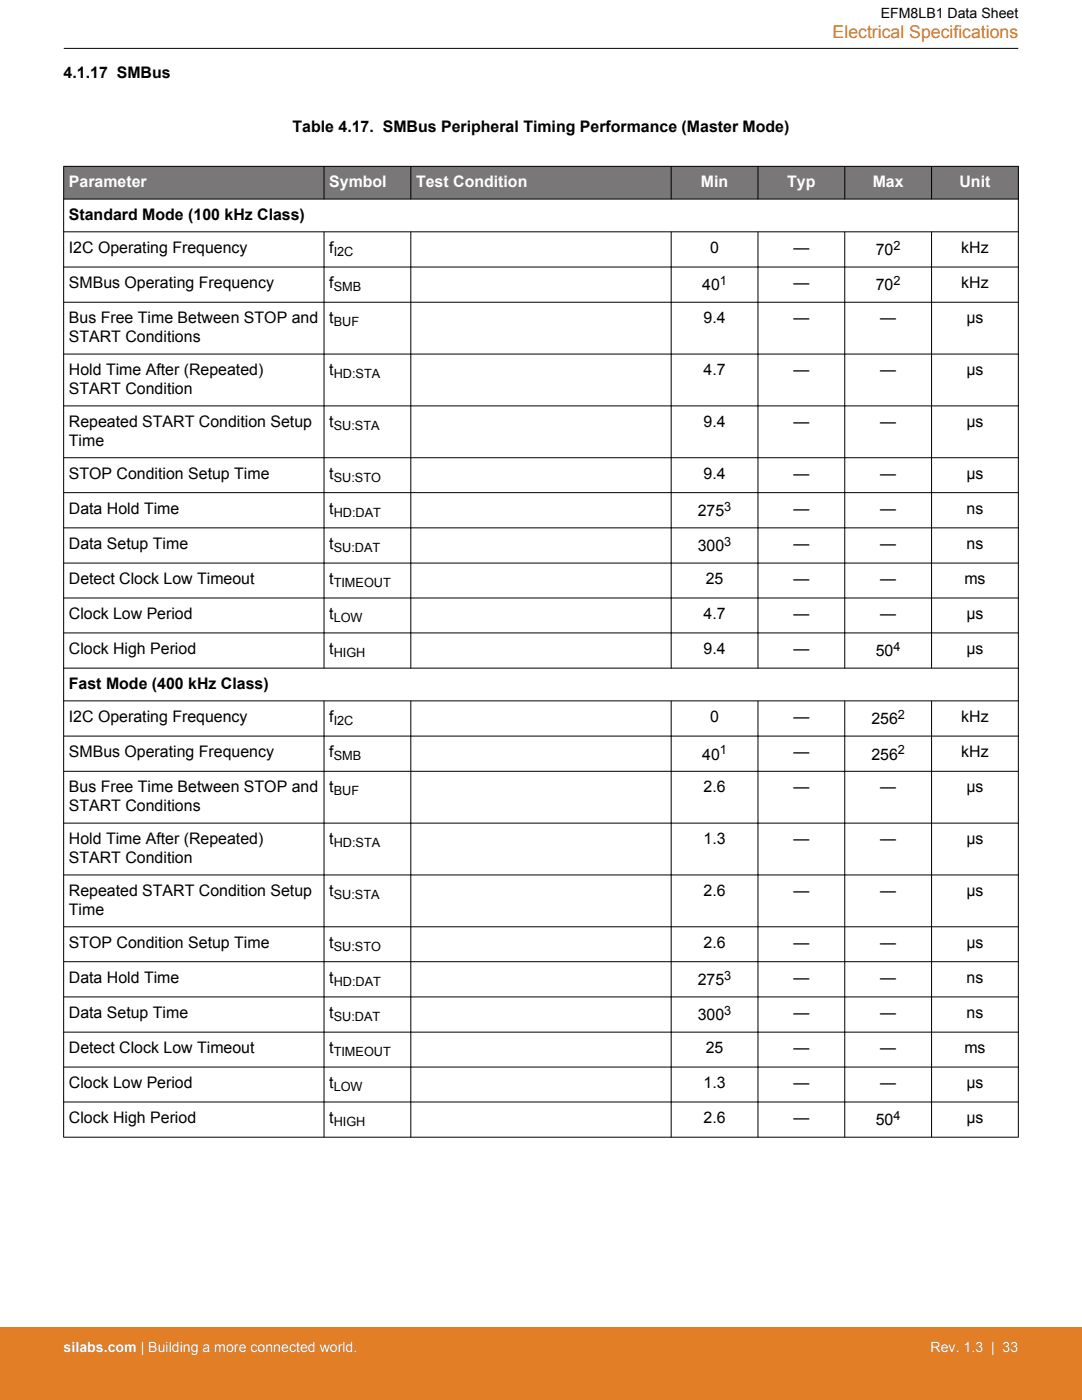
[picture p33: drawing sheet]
<svg xmlns="http://www.w3.org/2000/svg" width="216mm" height="279mm" viewBox="0 0 216 279" stroke-linecap="round" stroke-linejoin="round" font-family="sans-serif">
<defs><g id="words">
<text font-size="3.5" fill="#e27f26" x="166.1" y="7.5">Electrical Specifications</text>
<g font-size="3.2">
<text x="12.7" y="15.5">4.1.17 SMBus</text>
<text x="58.4" y="26.4">Table 4.17. SMBus Peripheral Timing Performance (Master Mode)</text>
<text x="13.7" y="43.9">Standard Mode (100 kHz Class)</text>
<text x="13.7" y="50.4">I2C Operating Frequency</text>
<text x="65.7" y="50.4">f</text>
<text x="141.7" y="50.4">0</text>
<text x="158.3" y="50.4">—</text>
<text x="174.8" y="50.9">70</text>
<text x="191.8" y="50.4">kHz</text>
<text x="13.7" y="57.5">SMBus Operating Frequency</text>
<text x="65.7" y="57.5">f</text>
<text x="140.1" y="58">40</text>
<text x="158.3" y="57.5">—</text>
<text x="174.8" y="58">70</text>
<text x="191.8" y="57.5">kHz</text>
<text x="13.7" y="64.5">Bus Free Time Between STOP and</text>
<text x="65.7" y="64.5">t</text>
<text x="140.4" y="64.5">9.4</text>
<text x="158.3" y="64.5">—</text>
<text x="175.6" y="64.5">—</text>
<text x="192.8" y="64.5">µs</text>
<text x="13.7" y="68.3">START Conditions</text>
<text x="13.7" y="74.8">Hold Time After (Repeated)</text>
<text x="65.7" y="74.8">t</text>
<text x="140.4" y="74.8">4.7</text>
<text x="158.3" y="74.8">—</text>
<text x="175.6" y="74.8">—</text>
<text x="192.8" y="74.8">µs</text>
<text x="13.7" y="78.7">START Condition</text>
<text x="13.7" y="85.2">Repeated START Condition Setup</text>
<text x="13.7" y="89">Time</text>
<text x="65.7" y="85.2">t</text>
<text x="140.4" y="85.2">9.4</text>
<text x="158.3" y="85.2">—</text>
<text x="175.6" y="85.2">—</text>
<text x="192.8" y="85.2">µs</text>
<text x="13.7" y="95.5">STOP Condition Setup Time</text>
<text x="65.7" y="95.5">t</text>
<text x="140.4" y="95.5">9.4</text>
<text x="158.3" y="95.5">—</text>
<text x="175.6" y="95.5">—</text>
<text x="192.8" y="95.5">µs</text>
<text x="13.7" y="102.5">Data Hold Time</text>
<text x="65.7" y="102.5">t</text>
<text x="139.2" y="103">275</text>
<text x="158.3" y="102.5">—</text>
<text x="175.6" y="102.5">—</text>
<text x="192.9" y="102.5">ns</text>
<text x="13.7" y="109.5">Data Setup Time</text>
<text x="65.7" y="109.5">t</text>
<text x="139.2" y="110">300</text>
<text x="158.3" y="109.5">—</text>
<text x="175.6" y="109.5">—</text>
<text x="192.9" y="109.5">ns</text>
<text x="13.7" y="116.6">Detect Clock Low Timeout</text>
<text x="65.7" y="116.6">t</text>
<text x="140.8" y="116.6">25</text>
<text x="158.3" y="116.6">—</text>
<text x="175.6" y="116.6">—</text>
<text x="192.4" y="116.6">ms</text>
<text x="13.7" y="123.5">Clock Low Period</text>
<text x="65.7" y="123.5">t</text>
<text x="140.4" y="123.5">4.7</text>
<text x="158.3" y="123.5">—</text>
<text x="175.6" y="123.5">—</text>
<text x="192.8" y="123.5">µs</text>
<text x="13.7" y="130.5">Clock High Period</text>
<text x="65.7" y="130.5">t</text>
<text x="140.4" y="130.5">9.4</text>
<text x="158.3" y="130.5">—</text>
<text x="174.7" y="131">50</text>
<text x="192.8" y="130.5">µs</text>
<text x="13.7" y="137.5">Fast Mode (400 kHz Class)</text>
<text x="13.7" y="144.1">I2C Operating Frequency</text>
<text x="65.7" y="144.1">f</text>
<text x="141.7" y="144.1">0</text>
<text x="158.3" y="144.1">—</text>
<text x="173.9" y="144.6">256</text>
<text x="191.8" y="144.1">kHz</text>
<text x="13.7" y="151.1">SMBus Operating Frequency</text>
<text x="65.7" y="151.1">f</text>
<text x="140.1" y="151.6">40</text>
<text x="158.3" y="151.1">—</text>
<text x="173.9" y="151.6">256</text>
<text x="191.8" y="151.1">kHz</text>
<text x="13.7" y="158.1">Bus Free Time Between STOP and</text>
<text x="13.7" y="161.9">START Conditions</text>
<text x="65.7" y="158.1">t</text>
<text x="140.4" y="158.1">2.6</text>
<text x="158.3" y="158.1">—</text>
<text x="175.6" y="158.1">—</text>
<text x="192.8" y="158.1">µs</text>
<text x="13.7" y="168.5">Hold Time After (Repeated)</text>
<text x="13.7" y="172.3">START Condition</text>
<text x="65.7" y="168.5">t</text>
<text x="140.4" y="168.5">1.3</text>
<text x="158.3" y="168.5">—</text>
<text x="175.6" y="168.5">—</text>
<text x="192.8" y="168.5">µs</text>
<text x="13.7" y="178.8">Repeated START Condition Setup</text>
<text x="65.7" y="178.8">t</text>
<text x="140.4" y="178.8">2.6</text>
<text x="158.3" y="178.8">—</text>
<text x="175.6" y="178.8">—</text>
<text x="192.8" y="178.8">µs</text>
<text x="13.7" y="182.6">Time</text>
<text x="13.7" y="189.1">STOP Condition Setup Time</text>
<text x="65.7" y="189.1">t</text>
<text x="140.4" y="189.1">2.6</text>
<text x="158.3" y="189.1">—</text>
<text x="175.6" y="189.1">—</text>
<text x="192.8" y="189.1">µs</text>
<text x="13.7" y="196.1">Data Hold Time</text>
<text x="65.7" y="196.1">t</text>
<text x="139.2" y="196.6">275</text>
<text x="158.3" y="196.1">—</text>
<text x="175.6" y="196.1">—</text>
<text x="192.9" y="196.1">ns</text>
<text x="13.7" y="203.1">Data Setup Time</text>
<text x="65.7" y="203.1">t</text>
<text x="139.2" y="203.6">300</text>
<text x="158.3" y="203.1">—</text>
<text x="175.6" y="203.1">—</text>
<text x="192.9" y="203.1">ns</text>
<text x="13.7" y="210.2">Detect Clock Low Timeout</text>
<text x="65.7" y="210.2">t</text>
<text x="140.8" y="210.2">25</text>
<text x="158.3" y="210.2">—</text>
<text x="175.6" y="210.2">—</text>
<text x="192.4" y="210.2">ms</text>
<text x="13.7" y="217.1">Clock Low Period</text>
<text x="65.7" y="217.1">t</text>
<text x="140.4" y="217.1">1.3</text>
<text x="158.3" y="217.1">—</text>
<text x="175.6" y="217.1">—</text>
<text x="192.8" y="217.1">µs</text>
<text x="13.7" y="224.1">Clock High Period</text>
<text x="65.7" y="224.1">t</text>
<text x="140.4" y="224.1">2.6</text>
<text x="158.3" y="224.1">—</text>
<text x="174.7" y="224.6">50</text>
<text x="192.8" y="224.1">µs</text>
</g>
<g font-size="3.2" fill="#fff">
<text x="13.7" y="37.4">Parameter</text>
<text x="65.7" y="37.4">Symbol</text>
<text x="83" y="37.4">Test Condition</text>
<text x="139.9" y="37.4">Min</text>
<text x="157.1" y="37.4">Typ</text>
<text x="174.1" y="37.4">Max</text>
<text x="191.5" y="37.4">Unit</text>
</g>
<text font-size="2.8" x="175.7" y="3.5">EFM8LB1 Data Sheet</text>
<g font-size="2.8" fill="#fff">
<text x="12.7" y="269.9">silabs.com | Building a more connected world.</text>
<text x="185.7" y="269.9">Rev. 1.3 | 33</text>
</g>
<g font-size="2.5">
<text x="66.6" y="51.1">I2C</text>
<text x="178.3" y="49.9">2</text>
<text x="66.6" y="58.1">SMB</text>
<text x="143.6" y="56.9">1</text>
<text x="178.3" y="56.9">2</text>
<text x="66.6" y="65.1">BUF</text>
<text x="66.6" y="75.5">HD:STA</text>
<text x="66.6" y="85.8">SU:STA</text>
<text x="66.6" y="96.2">SU:STO</text>
<text x="144.5" y="101.9">3</text>
<text x="66.6" y="103.1">HD:DAT</text>
<text x="66.6" y="110.2">SU:DAT</text>
<text x="144.5" y="109">3</text>
<text x="66.6" y="117.2">TIMEOUT</text>
<text x="66.6" y="124.2">LOW</text>
<text x="66.6" y="131.1">HIGH</text>
<text x="178.3" y="129.9">4</text>
<text x="179.2" y="143.5">2</text>
<text x="66.6" y="144.7">I2C</text>
<text x="66.6" y="151.7">SMB</text>
<text x="143.6" y="150.5">1</text>
<text x="179.2" y="150.5">2</text>
<text x="66.6" y="158.7">BUF</text>
<text x="66.6" y="169.1">HD:STA</text>
<text x="66.6" y="179.4">SU:STA</text>
<text x="66.6" y="189.8">SU:STO</text>
<text x="66.6" y="196.7">HD:DAT</text>
<text x="144.5" y="195.5">3</text>
<text x="66.6" y="203.8">SU:DAT</text>
<text x="144.5" y="202.6">3</text>
<text x="66.6" y="210.8">TIMEOUT</text>
<text x="66.6" y="217.8">LOW</text>
<text x="66.6" y="224.7">HIGH</text>
<text x="178.3" y="223.5">4</text>
</g>
</g></defs>
<g fill="#797777">
<path d="M12.7 33.2h190.5v6.5h-190.5z" fill-rule="evenodd"/>
<path d="M12.7 33.2h190.5v6.5h-190.5z" fill-rule="evenodd"/>
</g>
<g fill="none" stroke="#000" stroke-width=".2">
<path d="M12.7 9.7h190.5M12.7 33.2h190.5M12.7 39.7h190.5M12.7 33.2v193.8M64.7 33.2v6.6M82 33.2v6.6M133.9 33.2v6.6M151.2 33.2v6.6M168.6 33.2v6.6M185.9 33.2v6.6M203.2 33.2v193.8M12.7 46.3h190.5"/>
<path d="M12.7 53.3h190.5M64.7 46.2v87.2M82 46.2v87.2M133.9 46.2v87.2M151.2 46.2v87.2M168.6 46.2v87.2M185.9 46.2v87.2M12.7 60.3h190.5M12.7 70.7h190.5M12.7 81h190.5M12.7 91.3h190.5M12.7 98.3h190.5"/>
<path d="M12.7 105.3h190.5M12.7 112.4h190.5M12.7 119.3h190.5M12.7 126.3h190.5M12.7 133.3h190.5M12.7 139.9h190.5M64.7 139.8v87.2M82 139.8v87.2M133.9 139.8v87.2M151.2 139.8v87.2M168.6 139.8v87.2M185.9 139.8v87.2"/>
<path d="M12.7 146.9h190.5M12.7 153.9h190.5M12.7 164.3h190.5M12.7 174.6h190.5M12.7 185h190.5M12.7 191.9h190.5M12.7 199h190.5M12.7 206h190.5M12.7 213h190.5M12.7 219.9h190.5M12.7 227h190.5"/>
</g>
<path d="M0 264.9h215.9v14.5h-215.9z" fill="#e27f26"/>
<use href="#words"/>
</svg>
